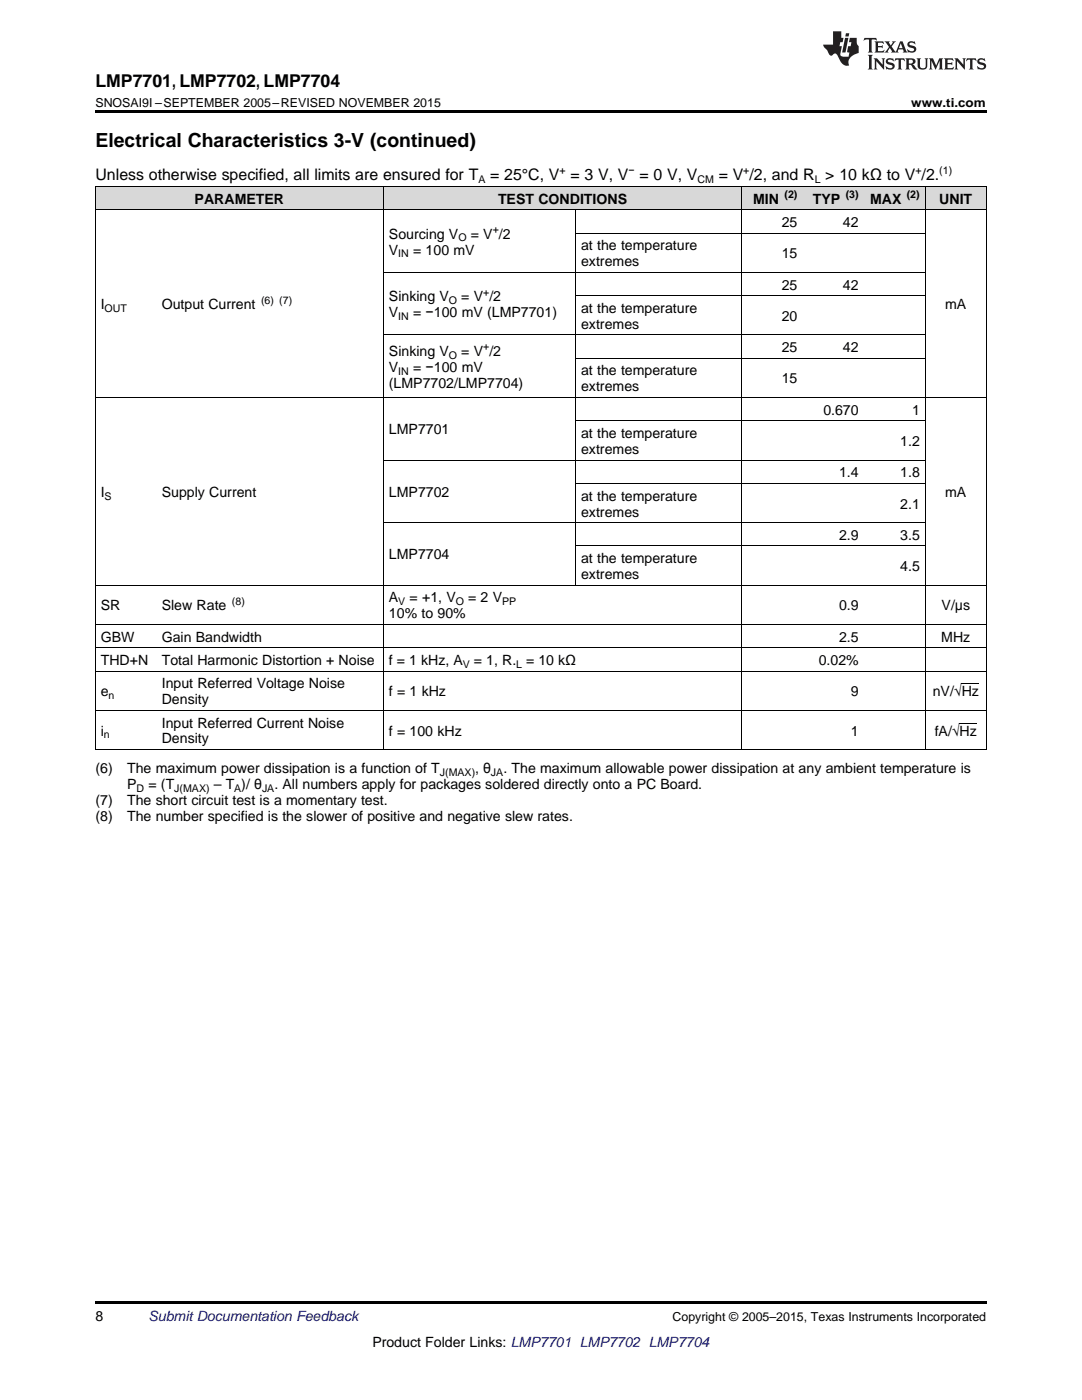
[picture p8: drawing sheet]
<svg xmlns="http://www.w3.org/2000/svg" width="216mm" height="279mm" viewBox="0 0 216 279" stroke-linecap="round" stroke-linejoin="round" font-family="sans-serif">
<defs><g id="words">
<text font-size="3.9" x="19" y="29.3">Electrical Characteristics 3-V (continued)</text>
<text font-size="3.5" x="19" y="17.3">LMP7701, LMP7702, LMP7704</text>
<g font-size="3.2">
<text x="19" y="36">Unless otherwise specified, all limits are ensured for T</text>
<text x="97.8" y="36">= 25°C, V = 3 V, V = 0 V, V</text>
<text x="143.4" y="36">= V /2, and R &gt; 10 kΩ to V /2.</text>
</g>
<g font-size="2.8">
<text x="38.8" y="40.6">PARAMETER</text>
<text x="99.4" y="40.6">TEST CONDITIONS</text>
<text x="150.3" y="40.6">MIN</text>
<text x="162.2" y="40.6">TYP</text>
<text x="173.6" y="40.6">MAX</text>
<text x="187.4" y="40.6">UNIT</text>
<text x="77.6" y="47.6">Sourcing V</text>
<text x="93.9" y="47.6">= V /2</text>
<text x="156" y="45.3">25</text>
<text x="168.2" y="45.3">42</text>
<text x="77.6" y="50.8">V</text>
<text x="82.4" y="50.8">= 100 mV</text>
<text x="116" y="50">at the temperature</text>
<text x="116" y="53.1">extremes</text>
<text x="156" y="51.5">15</text>
<text x="156" y="57.8">25</text>
<text x="168.2" y="57.8">42</text>
<text x="20.1" y="61.7">I</text>
<text x="32.3" y="61.7">Output Current</text>
<text x="77.6" y="60.1">Sinking V</text>
<text x="77.6" y="63.3">V</text>
<text x="82.4" y="63.3">= −100 mV (LMP7701)</text>
<text x="92" y="60.1">= V /2</text>
<text x="116" y="62.4">at the temperature</text>
<text x="116" y="65.6">extremes</text>
<text x="156" y="64">20</text>
<text x="188.6" y="61.7">mA</text>
<text x="77.6" y="71">Sinking V</text>
<text x="92" y="71">= V /2</text>
<text x="156" y="70.3">25</text>
<text x="168.2" y="70.3">42</text>
<text x="77.6" y="74.2">V</text>
<text x="77.6" y="77.4">(LMP7702/LMP7704)</text>
<text x="82.4" y="74.2">= −100 mV</text>
<text x="116" y="74.9">at the temperature</text>
<text x="156" y="76.5">15</text>
<text x="116" y="78.1">extremes</text>
<text x="164.3" y="82.8">0.670</text>
<text x="182" y="82.8">1</text>
<text x="77.6" y="86.7">LMP7701</text>
<text x="116" y="87.4">at the temperature</text>
<text x="179.6" y="89">1.2</text>
<text x="116" y="90.6">extremes</text>
<text x="167.4" y="95.2">1.4</text>
<text x="179.6" y="95.2">1.8</text>
<text x="20.1" y="99.2">I</text>
<text x="32.3" y="99.2">Supply Current</text>
<text x="77.6" y="99.2">LMP7702</text>
<text x="116" y="99.9">at the temperature</text>
<text x="179.6" y="101.5">2.1</text>
<text x="188.6" y="99.2">mA</text>
<text x="116" y="103.1">extremes</text>
<text x="167.4" y="107.7">2.9</text>
<text x="179.6" y="107.7">3.5</text>
<text x="77.6" y="111.7">LMP7704</text>
<text x="116" y="112.4">at the temperature</text>
<text x="179.6" y="114">4.5</text>
<text x="116" y="115.6">extremes</text>
<text x="20.1" y="121.8">SR</text>
<text x="32.3" y="121.8">Slew Rate</text>
<text x="77.6" y="120.2">A</text>
<text x="77.6" y="123.4">10% to 90%</text>
<text x="81.7" y="120.2">= +1, V</text>
<text x="93.4" y="120.2">= 2 V</text>
<text x="167.4" y="121.8">0.9</text>
<text x="187.9" y="121.8">V/μs</text>
<text x="20.1" y="128.1">GBW</text>
<text x="32.3" y="128.1">Gain Bandwidth</text>
<text x="167.4" y="128.1">2.5</text>
<text x="187.8" y="128.1">MHz</text>
<text x="20.1" y="132.7">THD+N</text>
<text x="32.3" y="132.7">Total Harmonic Distortion + Noise</text>
<text x="32.3" y="137.4">Input Referred Voltage Noise</text>
<text x="77.6" y="132.7">f = 1 kHz, A</text>
<text x="94.6" y="132.7">= 1, R. = 10 kΩ</text>
<text x="163.4" y="132.7">0.02%</text>
<text x="20.1" y="139">e</text>
<text x="32.3" y="140.5">Density</text>
<text x="77.6" y="139">f = 1 kHz</text>
<text x="169.8" y="139">9</text>
<text x="186.1" y="139">nV/√Hz</text>
<text x="20.1" y="146.8">i</text>
<text x="32.3" y="145.2">Input Referred Current Noise</text>
<text x="32.3" y="148.4">Density</text>
<text x="77.6" y="146.8">f = 100 kHz</text>
<text x="169.8" y="146.8">1</text>
<text x="186.5" y="146.8">fA/√Hz</text>
<text x="19" y="154.2">(6)</text>
<text x="25.4" y="154.2">The maximum power dissipation is a function of T</text>
<text x="94.8" y="154.2">, θ</text>
<text x="100.4" y="154.2">. The maximum allowable power dissipation at any ambient temperature is</text>
<text x="19" y="160.6">(7)</text>
<text x="25.4" y="160.6">The short circuit test is a momentary test.</text>
<text x="25.4" y="157.4">P</text>
<text x="29.6" y="157.4">= (T</text>
<text x="42.7" y="157.4">– T )/ θ</text>
<text x="54.8" y="157.4">. All numbers apply for packages soldered directly onto a PC Board.</text>
<text x="19" y="163.8">(8)</text>
<text x="25.4" y="163.8">The number specified is the slower of positive and negative slew rates.</text>
<text x="19" y="263.6">8</text>
<text x="74.3" y="268.9">Product Folder Links: LMP7701 LMP7702 LMP7704</text>
</g>
<text font-size="2.8" fill="#0000c8" x="29.6" y="263.6">Submit Documentation Feedback</text>
<g font-size="2.5">
<text x="19" y="21.4">SNOSAI9I –SEPTEMBER 2005–REVISED NOVEMBER 2015</text>
<text x="181.8" y="21.4">www.ti.com</text>
<text x="134.2" y="263.6">Copyright © 2005–2015, Texas Instruments Incorporated</text>
</g>
<g font-size="2.1">
<text x="111.7" y="34.7">+</text>
<text x="125.4" y="34.7">−</text>
<text x="148.3" y="34.7">+</text>
<text x="182.7" y="34.7">+</text>
<text x="187.4" y="34.7">(1)</text>
<text x="95.5" y="36.6">A</text>
<text x="139.2" y="36.6">CM</text>
<text x="156.5" y="39.5">(2)</text>
<text x="162.6" y="36.6">L</text>
<text x="168.7" y="39.5">(3)</text>
<text x="180.9" y="39.5">(2)</text>
<text x="98.3" y="46.5">+</text>
<text x="79.5" y="51.4">IN</text>
<text x="91.5" y="48.2">O</text>
<text x="96.4" y="59">+</text>
<text x="20.9" y="62.3">OUT</text>
<text x="52.1" y="60.6">(6) (7)</text>
<text x="79.5" y="63.9">IN</text>
<text x="89.6" y="60.7">O</text>
<text x="89.6" y="71.6">O</text>
<text x="96.4" y="69.9">+</text>
<text x="79.5" y="74.8">IN</text>
<text x="20.9" y="99.7">S</text>
<text x="46.3" y="120.7">(8)</text>
<text x="79.5" y="120.8">V</text>
<text x="90.9" y="120.8">O</text>
<text x="100.2" y="120.8">PP</text>
<text x="92.4" y="133.3">V</text>
<text x="103" y="133.3">L</text>
<text x="21.7" y="139.5">n</text>
<text x="20.7" y="147.4">n</text>
<text x="87.8" y="154.8">J(MAX)</text>
<text x="98" y="154.8">JA</text>
<text x="27.3" y="158">D</text>
<text x="34.8" y="158">J(MAX)</text>
<text x="46.7" y="158">A</text>
<text x="52.3" y="158">JA</text>
</g>
</g></defs>
<g fill="#d8d8d8">
<path d="M19 37.3h12.2v4.6h-12.2z"/>
<path d="M31.2 37.3h45.4v4.6h-45.4z"/>
<path d="M76.6 37.3h38.3v4.6h-38.3z"/>
<path d="M114.9 37.3h33.1v4.6h-33.1z"/>
<path d="M148 37.3h12.2v4.6h-12.2z"/>
<path d="M160.2 37.3h12.2v4.6h-12.2z"/>
<path d="M172.4 37.3h12.2v4.6h-12.2z"/>
<path d="M184.6 37.3h12.2v4.6h-12.2z"/>
</g>
<path d="M19 22h177.8v.5h-177.8zM19 259.7h177.8v.5h-177.8z" fill="#000"/>
<g fill="none" stroke="#000" stroke-width=".2">
<path d="M19 37.2h177.8M19.1 37.2v112.4M76.5 37.2v112.4M148 37.2v112.4M184.6 37.2v112.4M196.8 37.2v112.4M19 41.9h177.8M76.6 54.3h108M114.8 41.9v74.9M114.9 59h69.7M114.9 46.5h69.7M19 79.3h177.8"/>
<path d="M76.6 66.8h108M114.9 71.5h69.7M76.6 91.8h108M114.9 96.5h69.7M114.9 84h69.7M19 116.8h177.8M76.6 104.3h108M114.9 109h69.7M19 133.9h177.8M19 129.3h177.8M19 124.6h177.8M19 149.6h177.8"/>
<path d="M19 141.8h177.8"/>
</g>
<g fill="#231f20">
<path d="M172.5 7.6l-.1 .5 .4-.2h.6v.1v2.1l-.2 .4h.9l-.2-.4v-2.1l.1-.1h.5l.5 .2-.2-.5zM174.5 8.3l.2 .3v1.5l-.2 .4h1.8l.2-.6a1.04 1.04 0 0 1-1.3 .2v-.7h.6l.3 .2v-.6l-.3 .2h-.6v-.6l.8-.1 .4 .3-.2-.5zM176.5 8.3l.9 1.1-.9 1.1h.8l-.2-.2 .4-.7 .5 .7-.2 .2h1.5l-.2-.2 .2-.4h.9l.1 .4-.2 .2h1l-.3-.3-.7-1.9h-.5l-.9 2-.8-1 .9-1h-.8l.1 .3-.4 .5-.3-.6 .1-.2zM179.7 8.6l.4 1h-.7zM181.3 8.4a.63 .63 0 0 0-.2 .7 .63 .63 0 0 0 .6 .4l.6 .2 .1 .2a.75 .75 0 0 1-.7 .4 .75 .75 0 0 1-.6-.5l.1 .7 .1-.1a1.11 1.11 0 0 0 1.5-.6 1.13 1.13 0 0 0-1.2-.8l-.1-.4a1.04 1.04 0 0 1 1.2 .2l-.2-.5-.2 .1-.4-.2zM173.2 10.9l.2 .4v2.2l-.2 .4h1l-.3-.4v-2.2l.3-.4zM174.3 11.6l.3 .4v1.5l-.3 .4h.8l-.2-.4v-1.3l1.5 1.7v-1.9l.2-.4h-.7l.2 .4v.9l-1.1-1.3zM177 11.8a.62 .62 0 0 0-.2 .7 .62 .62 0 0 0 .6 .4l.6 .1 .1 .3a.76 .76 0 0 1-.7 .3 .76 .76 0 0 1-.7-.4l.2 .7 .1-.1a1.11 1.11 0 0 0 1.5-.6 1.13 1.13 0 0 0-1.2-.8l-.1-.4a1.04 1.04 0 0 1 1.2 .2l-.2-.6-.2 .1-.5-.1zM178.7 11.6l-.2 .6a.61 .61 0 0 1 .8-.3v1.6l-.2 .4h.9l-.2-.4v-1.6a.63 .63 0 0 1 .7 .3l-.1-.6zM180.6 11.6l.3 .4v1.5l-.3 .4h1l-.2-.2-.1-.8 .6 .2a.76 .76 0 0 0 1.2 .7l-1-1a.58 .58 0 0 0 .6-.5 .58 .58 0 0 0-.5-.6zM181.4 11.9h.1a.45 .45 0 0 1 .5 .1 .45 .45 0 0 1 .1 .5l-.8 .2zM182.9 11.6l.2 .2a2.17 2.17 0 0 0 .3 1.9 .99 .99 0 0 0 1.6-.6v-1.1l.2-.4h-.7l.2 .2a1.92 1.92 0 0 1-.2 1.8 .6 .6 0 0 1-.9-.5v-1.1l.2-.4zM185.4 11.6l.2 .4v1.5l-.2 .4h.7l-.2-.4v-1.4l.8 1.8 .8-1.8v1.4l-.2 .4h.9l-.2-.4v-1.5l.2-.4h-.8l-.6 1.5-.6-1.5zM188.4 11.6l.2 .4v1.5l-.2 .4h1.8l.1-.6a1.04 1.04 0 0 1-1.2 .1v-.6h.5l.4 .2v-.6l-.4 .2h-.5v-.7h.8l.3 .3-.1-.6zM190.5 11.6l.2 .4v1.5l-.2 .4h.7l-.2-.4v-1.3l1.5 1.7v-1.9l.2-.4h-.7l.2 .4v.9l-1.1-1.3zM192.9 11.6l-.1 .6a.61 .61 0 0 1 .7-.3l.1 1.6-.3 .4h1l-.3-.4 .1-1.6a.63 .63 0 0 1 .7 .3l-.1-.6zM195.2 11.8a.62 .62 0 0 0-.2 .7 .62 .62 0 0 0 .6 .4l.6 .1 .1 .3a.76 .76 0 0 1-.7 .3 .76 .76 0 0 1-.6-.4l.1 .7 .1-.1a1.11 1.11 0 0 0 1.6-.6 1.13 1.13 0 0 0-1.3-.8l-.1-.4a1.04 1.04 0 0 1 1.2 .2l-.1-.6-.2 .1-.5-.1z"/>
<path d="M166.2 6.3v2.6h-1.9v.4l.8 .9a.91 .91 0 0 0 1 .8 .56 .56 0 0 1 .5-.3 .56 .56 0 0 1 .5 .3l.4 .8a1.53 1.53 0 0 0 1.9 1.2 1.54 1.54 0 0 1 1-2.1l.9-.3v-1.4a1.52 1.52 0 0 1-.4-1.6h-1.3l-.2 .8h.5l-.2 .8h-.5l-.1 1v.2l.4 .1-.2 .8a1.93 1.93 0 0 1-1.6-.3l.3-1.8h-.5l.2-.8h.4l.2-.8h-.4v-1.3zM168.6 7.6l-.6 2.9h.7l.6-2.9zM168.8 6.6l-.1 .7h.6l.2-.7z"/>
</g>
<path d="M191.9 136.5h3.4M191.5 144.3h3.4" fill="none" stroke="#000" stroke-width=".2"/>
<use href="#words"/>
</svg>
